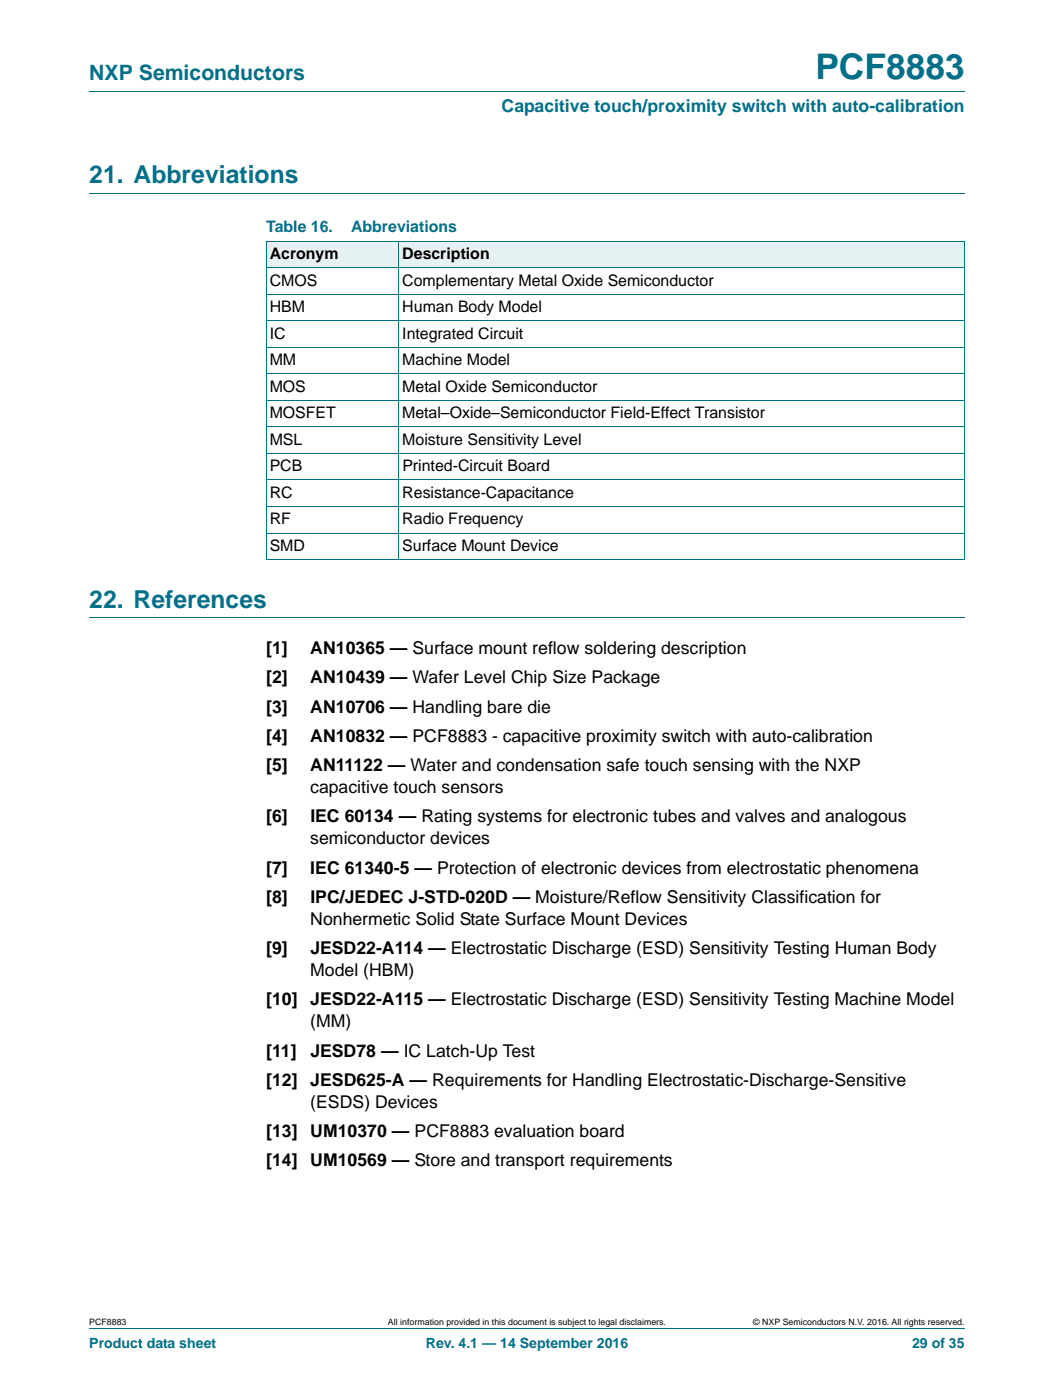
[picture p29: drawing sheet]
<svg xmlns="http://www.w3.org/2000/svg" width="210mm" height="279mm" viewBox="0 0 210 279" stroke-linecap="round" stroke-linejoin="round" font-family="sans-serif">
<defs><g id="words">
<text font-size="7" fill="#007088" x="162.7" y="15.8">PCF8883</text>
<g font-size="4.9" fill="#007088">
<text x="17.8" y="36.6">21. Abbreviations</text>
<text x="17.8" y="121.3">22. References</text>
</g>
<text font-size="4.2" fill="#007088" x="17.8" y="16">NXP Semiconductors</text>
<text font-size="3.5" fill="#007088" x="100.1" y="22.3">Capacitive touch/proximity switch with auto-calibration</text>
<g font-size="3.5">
<text x="53.1" y="130.6">[1]</text>
<text x="61.9" y="130.6">AN10365 — Surface mount reflow soldering description</text>
<text x="53.1" y="136.4">[2]</text>
<text x="61.9" y="136.4">AN10439 — Wafer Level Chip Size Package</text>
<text x="53.1" y="142.2">[3]</text>
<text x="61.9" y="142.2">AN10706 — Handling bare die</text>
<text x="53.1" y="148">[4]</text>
<text x="61.9" y="148">AN10832 — PCF8883 - capacitive proximity switch with auto-calibration</text>
<text x="53.1" y="153.9">[5]</text>
<text x="61.9" y="153.9">AN11122 — Water and condensation safe touch sensing with the NXP</text>
<text x="61.9" y="158.3">capacitive touch sensors</text>
<text x="53.1" y="164.1">[6]</text>
<text x="61.9" y="164.1">IEC 60134 — Rating systems for electronic tubes and valves and analogous</text>
<text x="61.9" y="168.5">semiconductor devices</text>
<text x="53.1" y="174.3">[7]</text>
<text x="61.9" y="174.3">IEC 61340-5 — Protection of electronic devices from electrostatic phenomena</text>
<text x="53.1" y="180.2">[8]</text>
<text x="61.9" y="184.6">Nonhermetic Solid State Surface Mount Devices</text>
<text x="61.9" y="180.2">IPC/JEDEC J-STD-020D — Moisture/Reflow Sensitivity Classification for</text>
<text x="53.1" y="190.4">[9]</text>
<text x="61.9" y="190.4">JESD22-A114 — Electrostatic Discharge (ESD) Sensitivity Testing Human Body</text>
<text x="61.9" y="194.8">Model (HBM)</text>
<text x="53.1" y="200.6">[10]</text>
<text x="61.9" y="200.6">JESD22-A115 — Electrostatic Discharge (ESD) Sensitivity Testing Machine Model</text>
<text x="61.9" y="205">(MM)</text>
<text x="53.1" y="210.9">[11]</text>
<text x="61.9" y="210.9">JESD78 — IC Latch-Up Test</text>
<text x="53.1" y="216.7">[12]</text>
<text x="61.9" y="216.7">JESD625-A — Requirements for Handling Electrostatic-Discharge-Sensitive</text>
<text x="61.9" y="221.1">(ESDS) Devices</text>
<text x="53.1" y="226.9">[13]</text>
<text x="61.9" y="226.9">UM10370 — PCF8883 evaluation board</text>
<text x="53.1" y="232.7">[14]</text>
<text x="61.9" y="232.7">UM10569 — Store and transport requirements</text>
</g>
<g font-size="3.2" fill="#007088">
<text x="53.1" y="46.4">Table 16.</text>
<text x="70" y="46.4">Abbreviations</text>
</g>
<g font-size="3.2">
<text x="53.8" y="51.7">Acronym</text>
<text x="80.3" y="51.7">Description</text>
<text x="53.8" y="57">CMOS</text>
<text x="80.2" y="57">Complementary Metal Oxide Semiconductor</text>
<text x="53.8" y="62.3">HBM</text>
<text x="80.3" y="62.3">Human Body Model</text>
<text x="53.8" y="67.6">IC</text>
<text x="80.2" y="67.6">Integrated Circuit</text>
<text x="53.8" y="72.9">MM</text>
<text x="80.3" y="72.9">Machine Model</text>
<text x="53.8" y="78.2">MOS</text>
<text x="53.8" y="83.4">MOSFET</text>
<text x="80.2" y="78.2">Metal Oxide Semiconductor</text>
<text x="80.2" y="83.4">Metal–Oxide–Semiconductor Field-Effect Transistor</text>
<text x="53.8" y="88.7">MSL</text>
<text x="80.2" y="88.7">Moisture Sensitivity Level</text>
<text x="53.8" y="94">PCB</text>
<text x="80.3" y="94">Printed-Circuit Board</text>
<text x="53.8" y="99.3">RC</text>
<text x="80.3" y="99.3">Resistance-Capacitance</text>
<text x="53.8" y="104.6">RF</text>
<text x="80.3" y="104.6">Radio Frequency</text>
<text x="53.8" y="109.9">SMD</text>
<text x="80.2" y="109.9">Surface Mount Device</text>
</g>
<g font-size="2.8" fill="#007088">
<text x="17.8" y="269.1">Product data sheet</text>
<text x="84.9" y="269.1">Rev. 4.1 — 14 September 2016</text>
<text x="181.9" y="269.1">29 of 35</text>
</g>
<g font-size="1.8">
<text x="17.8" y="264.5">PCF8883</text>
<text x="77.4" y="264.5">All information provided in this document is subject to legal disclaimers.</text>
<text x="150.3" y="264.5">© NXP Semiconductors N.V. 2016. All rights reserved.</text>
</g>
</g></defs>
<path d="M17.8 18.2h174.6M17.8 38.6h174.6M17.8 123.3h174.6M17.8 265.1h174.6" fill="none" stroke="#007088" stroke-width=".2"/>
<g fill="#e6f1f4">
<path d="M53.1 48.2h26.5v5.2h-26.5z"/>
<path d="M79.6 48.2h112.8v5.2h-112.8z"/>
</g>
<g fill="none" stroke="#007088" stroke-width=".2">
<path d="M53.1 48.2h139.4M53.1 53.5h139.4M53.1 58.7h139.4M53.1 48.2v63.4M79.6 48.1v63.6M192.5 48.2v63.4M53.1 64h139.4M53.1 69.3h139.4M53.1 74.6h139.4M53.1 79.9h139.4M53.1 85.2h139.4M53.1 90.5h139.4"/>
<path d="M53.1 95.8h139.4M53.1 101.1h139.4M53.1 106.4h139.4M53.1 111.7h139.4"/>
</g>
<use href="#words"/>
</svg>
